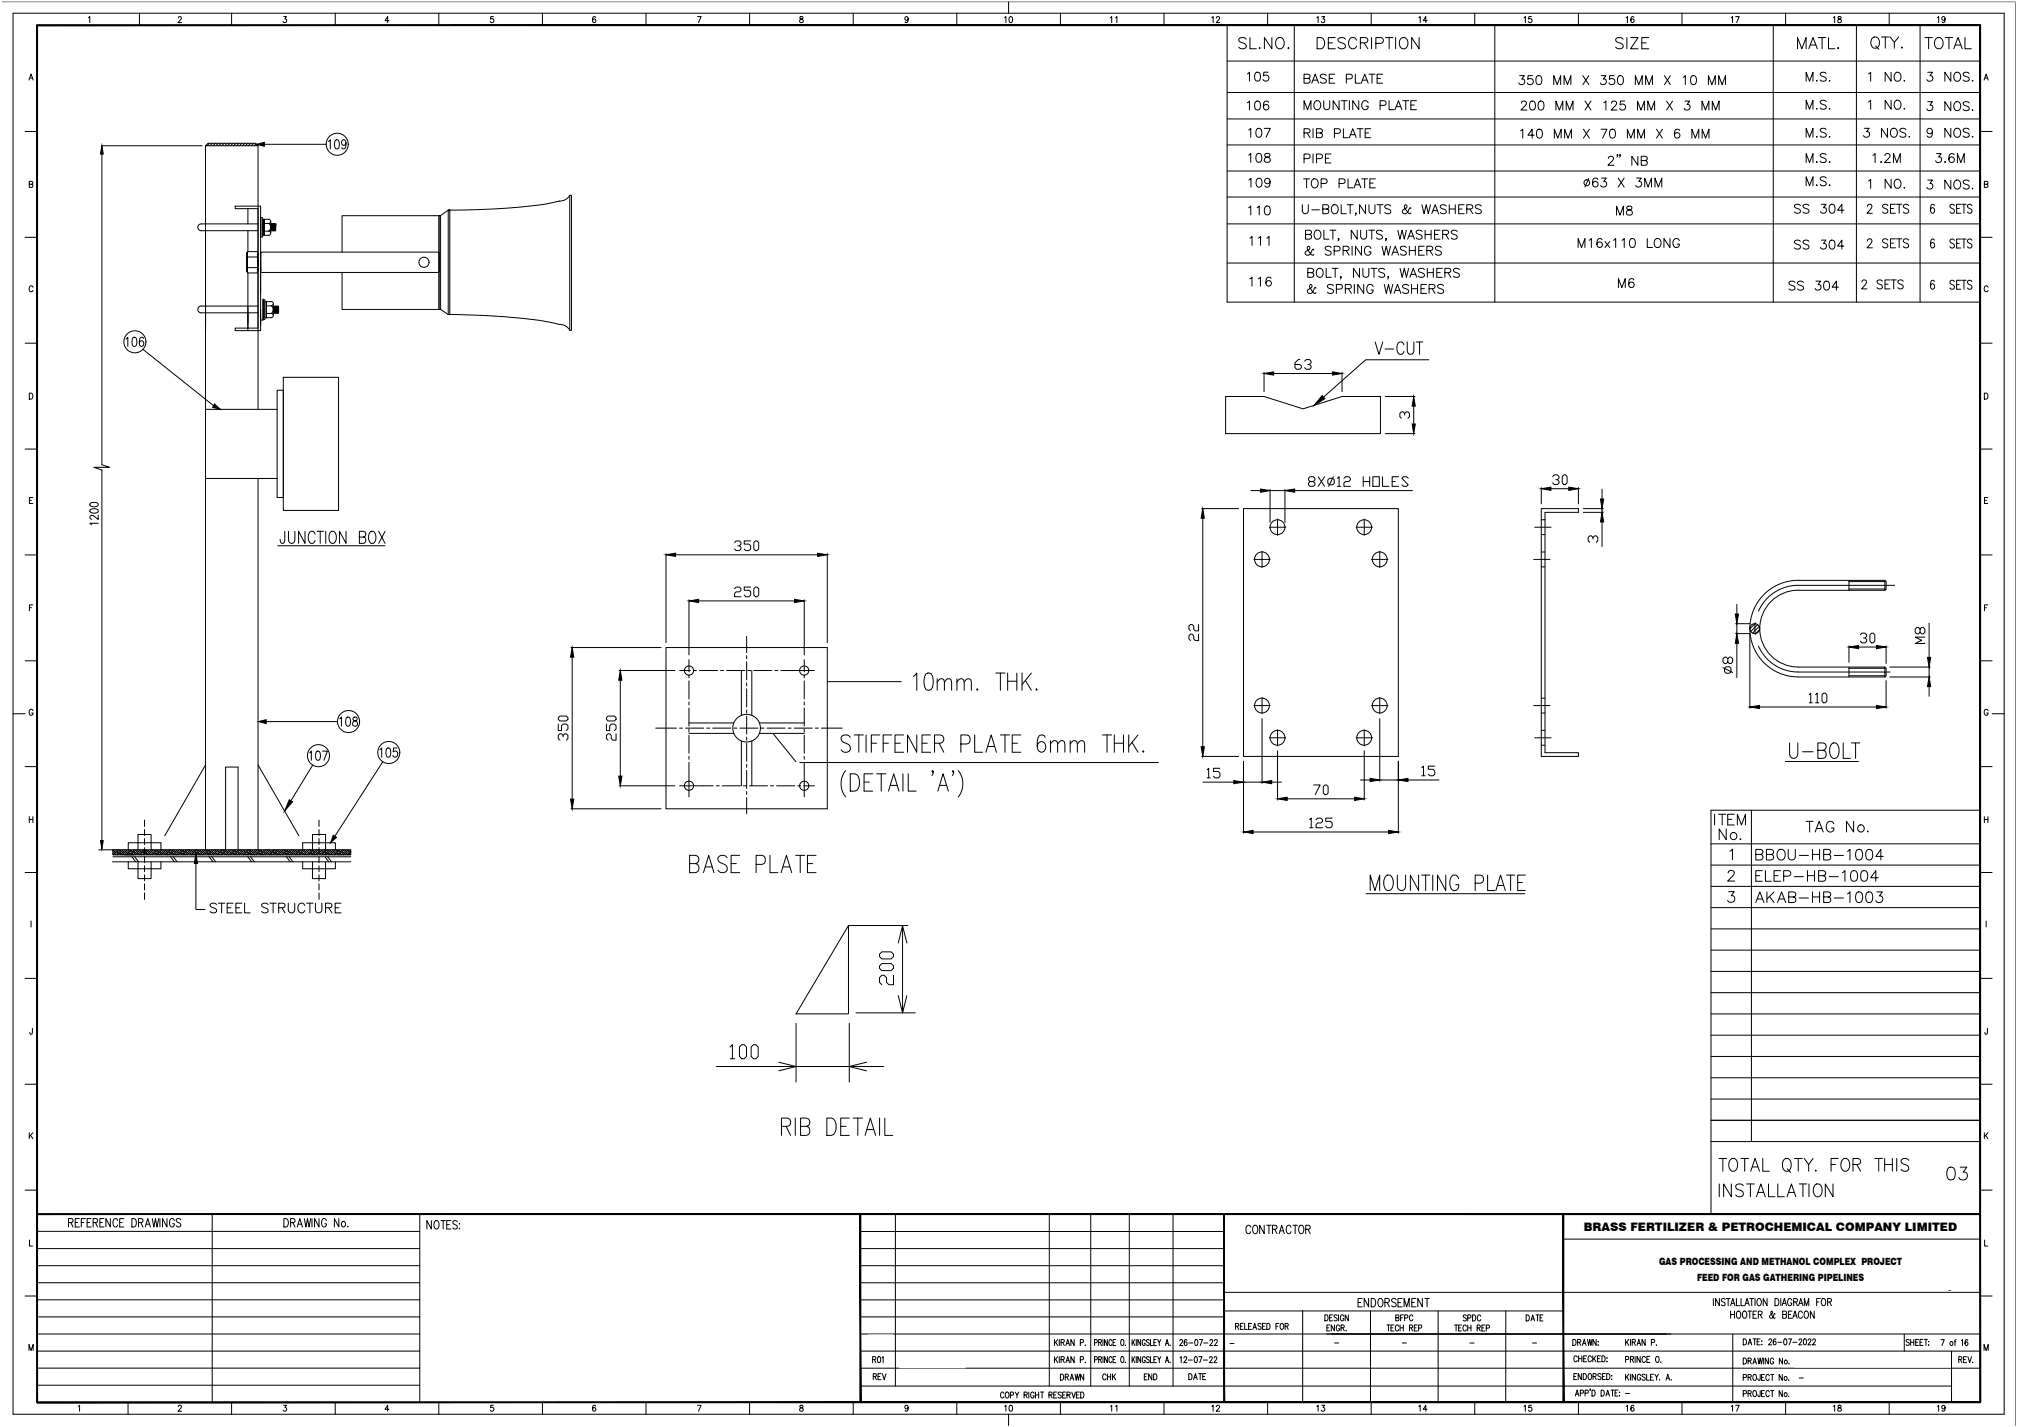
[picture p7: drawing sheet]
<svg xmlns="http://www.w3.org/2000/svg" width="1189mm" height="841mm" viewBox="0 0 1189 841" stroke-linecap="round" stroke-linejoin="round" font-family="sans-serif">
<defs><g id="words">
<text font-size="6.9" x="933" y="726">BRASS FERTILIZER &amp; PETROCHEMICAL COMPANY LIMITED</text>
<g font-size="5.9">
<text x="978" y="746">GAS PROCESSING AND METHANOL COMPLEX PROJECT</text>
<text x="1000" y="755">FEED FOR GAS GATHERING PIPELINES</text>
</g>
</g></defs>
<!-- layer: item -->
<g fill="none" stroke="#000" stroke-width=".59">
<path d="M124 84l-2 2M125 84l-1 2M127 84l-1 2M129 84l-2 2M130 84l-1 2M132 84l-1 2M134 84l-2 2M136 84l-2 2M137 84l-1 2M139 84l-1 2M141 84l-2 2M143 84l-2 2"/>
<path d="M144 84l-1 2M146 84l-1 2M148 84l-2 2M150 84l-2 2M151 85l-1 1M152 86h.1M156 85h36M194 83l1-1v6M198 83l1-1a4 4 0 0 1 0 6l-2-1v-2zM204 84l-1 1a1.4 1.4 0 0 1-2-1 1.6 1.6 0 0 1 3-1v1a2.6 2.6 0 0 1-2 4l-1-1M74 200l1-1v5M78 199h1l1 1v3l-1 1h-1v-1z"/>
<path d="M85 200l-2-1a3 3 0 0 0 1 5 1.6 1.6 0 0 0 1-2 1.6 1.6 0 0 0-2-1l-1 1M84 206l42 33M157 425h42M200 424l1-1v5M204 423h1a3 3 0 0 1 2 2 3 3 0 0 1-2 3 4 4 0 0 1-1-5zM208 423v1a2 2 0 0 1 2 2 2 2 0 0 1 0 2 1.7 1.7 0 0 1-2-2 1.7 1.7 0 0 1 2-1l1-1-1-1zM182 444l2-1v5M184 451l-13 21M187 443h1l1 2a2.3 2.3 0 0 1-2 3 4 4 0 0 1 0-5zM190 443h3l-2 5M224 442l1-1v5M226 449l-29 44"/>
<path d="M228 441h1l1 1v3l-1 1-1-1-1-2zM234 441h-2v2a1.6 1.6 0 0 1 2 0 1.6 1.6 0 0 1 0 3 1.6 1.6 0 0 1-2-1M115 509v27h6M128 533l-2-1-2 1v1l3 2 1 1a2.5 2.5 0 0 1-4 0M129 532h4M131 532v6M134 535h2M137 532h-3v6h3M139 535h2M143 532h-4v6h4M144 532v6h3M158 533l-1-1-3 1 1 1 3 2v1a2.5 2.5 0 0 1-4 0"/>
<path d="M159 532h4M161 532v6M164 535h3l1-2-4-1v6M166 535l2 3M170 532v4l2 2 1-1 1-5M180 534a2.1 2.1 0 0 0-3-2 2.1 2.1 0 0 0-1 2v2a2.1 2.1 0 0 0 1 2 2.1 2.1 0 0 0 3-1M181 532h4M183 532v6M186 532v4l2 2 1-1 1-5M192 535h3v-2l-3-1v6M194 535l2 3M198 535h2"/>
<path d="M201 532h-3v6h3"/>
<circle cx="199" cy="85" r="6"/>
<circle cx="80" cy="201" r="6"/>
<circle cx="205" cy="425" r="6"/>
<circle cx="188" cy="445" r="6"/>
<circle cx="229" cy="444" r="6"/>
</g>
<!-- layer: plan -->
<g fill="none" stroke="#000" stroke-width=".59">
<path d="M121 86v415l-3 3M121 86h31M121 86l2-2h28l1 2M152 86v155M811 202l2 7 2-7M816 206h5M828 203a2.1 2.1 0 0 0-3-1 2.1 2.1 0 0 0-2 2v2a2.1 2.1 0 0 0 2 3 2.1 2.1 0 0 0 3-2M829 202v5a2 2 0 0 0 2 2 2 2 0 0 0 2-2v-5M835 202h4M837 202v7M163 230h4v63h-4zM167 222h33v79h-33z"/>
<path d="M722 234h23l23 7 23-7h23v22h-92zM121 241h42M121 282h42M152 282v219l1 1M733 300h91v146h-91zM908 300h22v2h-19v142h19v2h-22zM748 311h10M753 306v10M799 311h10M804 306v10M905 311h9M908 306h3"/>
<path d="M908 315h3M739 330h10M744 325v10M808 330h10M813 325v10M904 330h10M908 334h3M908 325h3M1090 347h21M1090 343h21M1090 342v6M1111 348h-51a23 23 0 0 0-23 22 23 23 0 0 0 23 23h51"/>
<path d="M1111 342h-51a28 28 0 0 0-29 28 28 28 0 0 0 29 29h51M1111 342l1 1v4l-1 1M1111 342v6M1117 345h-57a25 25 0 0 0-23 15M1034 368l-3 3M1035 367v7M1036 368l-4 4M1037 369l-4 4M1037 371l-2 2M1037 381a26 26 0 0 0 23 15h54M1090 393v6M1090 394h21"/>
<path d="M1090 398h21M1111 393l1 1v4l-1 1M1111 393v6M739 416h10M744 411v10M808 416h10M813 411v10M904 416h10M908 411h3M748 435h10M753 430v10M799 435h10"/>
<path d="M804 430v10M905 435h9M908 420h3M908 439h3M908 430h3M121 451l-24 42M152 451l24 42M58 501h9M66 508h141M67 501h140v3h-140zM67 505h140M67 503v1"/>
<path d="M67 501l1 2M67 503l1 1M67 501v1M69 502l1 1M69 501l-2 2M69 501h.1M69 504h.1M70 501l-3 3M70 501l1 1M70 502l2 2M71 501l-3 3M72 501l1 2"/>
<path d="M72 503l1 1M73 501l-3 3M74 502l1 1M74 501l-3 3M74 501h1M74 504h1M75 501l-3 3M75 501l2 1M76 501l-3 3M77 501l1 2M77 503l1 1M78 501l-3 3"/>
<path d="M78 505l2 3M79 502l1 1M79 501l-3 3M79 501h1M79 505l3 3M79 504h1M80 501l-3 3-1-2M81 501l1 1M81 502l1 2M81 501l-2 3M82 501l2 2M83 501l-3 3"/>
<path d="M84 502l1 1M84 501l-3 3M84 501h1M85 504h.1M85 501l-3 3M86 501l1 1M87 501l-3 3-1-1M87 501l2 2M88 503l1 1M88 501l-3 3M89 502l2 1M89 501l-3 3"/>
<path d="M89 501h1M90 501l-3 3-1-2M91 501l1 1M91 502l1 2M92 501l-3 3M92 501l2 2M93 501l-3 3M94 502l2 1M94 501l-3 3M95 501h.1M95 504h.1M96 501l-3 3"/>
<path d="M96 501l1 1M97 501l-3 3-1-1M97 501l2 2M98 503l1 1M98 501l-3 3M99 502l2 1M99 501l-3 3M100 501h.1M101 505l2 3M101 501l-3 3-2-2M101 501l1 1M101 502l2 2"/>
<path d="M102 501l-3 3M102 505l2 3M102 501l2 2M103 501l-3 3M104 502l2 1M105 501l-3 3M105 501h.1M105 504h.1M106 501l-3 3M106 501l1 1M107 501l-3 3-1-1M108 501l1 2"/>
<path d="M108 503l1 1M108 501l-3 3M109 502l2 1M110 501l-3 3M110 501h.1M111 501l-3 3-2-2M111 501l1 1M111 502l2 2M112 501l-3 3M113 501l1 2M113 501l-3 3M115 502l1 1"/>
<path d="M115 501l-3 3M115 501h1M115 504h.1M116 501l-3 3M116 501l1 1M116 502l2 2M117 501l-3 3-1-1M118 501l1 2M118 503l1 1M119 501l-3 3M120 502l1 1M120 501l-3 3"/>
<path d="M120 501h1M121 501l2 1M122 502l1 2M122 501l-3 3M123 501l1 2M123 505l3 3M123 503l1 1M124 501l-3 3h-1M125 502l1 1M125 505l2 3M125 501l-3 3M125 501h1"/>
<path d="M125 504h1M126 501l-3 3M127 501l1 1M127 502l1 2M127 501l-2 3M128 501l2 2M129 503v1M129 501l-3 3M130 502l1 1M130 501l-3 3M130 501h1M130 504h1"/>
<path d="M131 501l-3 3M132 501l1 1M133 501l-3 3M133 501v-49h7v49M133 501l2 2M134 503l1 1M134 501l-3 3M135 502l2 1M135 501l-3 3M135 501h1M136 504h.1M136 501l-3 3-1-2"/>
<path d="M137 501l1 1M137 502l1 2M138 501l-3 3M138 501l2 2M139 501l-3 3M140 502l2 1M140 501l-3 3M141 501h.1M141 504h.1M142 501l-3 3M142 501l1 1M143 501l-3 3-1-1"/>
<path d="M143 501l2 2M144 503l1 1M144 501l-3 3M145 502l2 1M145 501l-3 3M146 501h.1M146 504h.1M146 505l2 3M147 501l-3 3-2-2M147 501l1 1M147 502l2 2M148 505l2 3"/>
<path d="M148 501l-3 3M148 501l2 2M149 501l-3 3M150 502l2 1M150 501l-2 3M151 501h.1M151 504h.1M152 501l-3 3M152 502l2 2M153 501l-3 3-1-1M154 501l1 2M154 503l1 1"/>
<path d="M154 501l-3 3M155 502l2 1M156 501l-3 3M156 501h.1M157 501l-3 3M157 501l1 1M157 502l2 2M158 501l-3 3M159 501l1 2M159 503l1 1M159 501l-3 3M161 502l1 1"/>
<path d="M161 501l-3 3M161 501h.1M161 504h.1M162 501l-3 3M162 501l1 1M162 502l2 2M163 501l-3 3M164 501l1 2M164 503l1 1M165 501l-3 3M166 502l1 1M166 501l-3 3"/>
<path d="M166 501h1M167 501l-3 3M167 501l2 1M168 501l-3 3M169 505l2 3M169 501l1 2M169 503l1 1M170 501l-3 3h-1M170 505l3 3M171 502l1 1M171 501l-3 3M171 501h1"/>
<path d="M171 504h1M172 501l-3 3-1-2M172 501l2 1M173 502l1 2M173 501l-2 3M174 501l2 2M175 503v1M175 501l-3 3M176 502l1 1M176 501l-3 3M176 501h1M177 501l-3 3"/>
<path d="M178 501l1 1M179 501l-3 3M179 501l2 2M180 503l1 1M180 501l-3 3M181 502l2 1M181 501l-3 3M181 501h1M182 504h.1M182 501l-3 3-1-2M183 501l1 1M183 502l1 2"/>
<path d="M184 501l-3 3M184 501l2 2M185 501l-3 3M186 502l2 1M186 501l-3 3M187 501h.1M188 501l-3 3M188 501l1 1M189 501l-3 3-1-1M189 501l2 2M190 503l1 1M190 501l-3 3"/>
<path d="M191 502l2 1M191 501l-3 3M192 505l2 3M192 501h.1M192 504h.1M193 501l-3 3-2-2M193 501l1 1M193 502l2 2M193 505l2 3M194 501l-3 3M194 501l2 2M195 501l-3 3"/>
<path d="M196 502l2 1M196 501l-3 3M197 501h.1M197 504h.1M198 501l-3 3M198 501l1 1M199 501l-3 3-1-1M200 501l1 2M200 503l1 1M200 501l-3 3M201 502l2 1M202 501l-3 3"/>
<path d="M202 501h.1M202 504h.1M203 501l-3 3-2-2M203 501l1 1M203 502l2 2M204 501l-3 3M205 501l1 2M205 503l1 1 1-1M205 501l-3 3M207 502h.1M207 501l-3 3M207 502l-2 2"/>
<circle cx="753" cy="311" r="4"/>
<circle cx="804" cy="311" r="4"/>
<circle cx="744" cy="330" r="4"/>
<circle cx="813" cy="330" r="4"/>
<circle cx="1034" cy="370" r="2.9"/>
<circle cx="744" cy="416" r="4"/>
<circle cx="813" cy="416" r="4"/>
<circle cx="753" cy="435" r="4"/>
<circle cx="804" cy="435" r="4"/>
</g>
<!-- layer: DIM -->
<g fill="none" stroke="#000" stroke-width=".59">
<path d="M60 91v183l5 1h-10l5 2v218M60 86h59M745 219v12M766 212h-1l-2 2v3l1 1h2l1-1v-1l-1-1h-3M769 213l1-1h2l1 1v1l-1 1h-1M772 215l1 1v1l-1 1h-2l-1-1M791 219v12M842 212h-37l-25 22M751 220h34M817 234h17M833 239v11M817 256h17"/>
<path d="M828 245v-1l-1-1h-1l-1 1v2l1 1M828 244l1-1h1l1 1v2l-1 1M53 297l3-1 2 1a2.7 2.7 0 0 1-3 2 2.7 2.7 0 0 1-2-2zM708 300h22M737 289h6M749 288v20M749 289h8M757 288v20M763 289h70M772 284l-1-1v-1l1-1h2l1 1v1l-1 1h-2l-1 1v1l1 1h2l1-1v-1l-1-1M777 281l4 6M781 281l-4 6"/>
<path d="M784 282h1l1 1v2l-1 1h-1l-1-1v-2zM786 281l-3 6M788 282l1-1v6M788 287h2M792 282l1-1h2l1 1v1l-1 1h-2l-1 1v2h4M804 281v6M804 284h3M807 281v6M809 281h4v6h-4zM815 281v6h4M821 284h1M824 281h-3v6h3"/>
<path d="M830 282l-1-1h-2l-1 1 4 4-1 1h-2l-1-1M908 287v10M914 288h11M915 281l1-1h2l1 1v1l-1 1h-1M918 283l1 1v1l-1 1h-2l-1-1M921 281l1-1h1l1 1v4l-1 1h-1l-1-1zM930 287v10M933 300h12M944 288v6M944 300v2M53 300h3h2v1a2.8 2.8 0 0 1-5 0zM58 308h-5l1 1"/>
<path d="M58 304v2l-4-2h-1v1l1 1M433 320l1-1h2l1 1v1l-1 1h-1M442 319h-3v2h2l1 1v2h-1h-1h-1M444 320l1-1h1l1 1v4h-1h-1h-1zM709 305v135M933 302h12M939 318v-1l-1-1h-1l-1 1v2l1 1M939 317l1-1h1l1 1v2l-1 1M944 308v14M393 326v53M398 327h84M436 322l1 1v1h-1h-2h-1"/>
<path d="M488 326v53M406 353v33M412 354h56M433 347l1-1h2l1 1v1l-1 1h-2l-1 1v2h4M442 346h-3v2h2l1 1v2l-1 1h-1l-1-1M445 346h1l1 1v4l-1 1h-1l-1-1v-4zM474 353v33M1024 356v6M706 374v4h-1l-1-1v-2l-1-1h-1l-1 1v2l1 1M706 368v4h-1l-1-1v-2l-1-1h-1l-1 1v2l1 1M1023 368h8M1023 373h8v44"/>
<path d="M1024 368v5M1024 379v20M1097 374v-1h2l1 1v1l-1 1h-1M1099 376l1 1v1l-1 1h-2v-1M1102 374l1-1h1l1 1v4l-1 1h-1l-1-1zM1132 371l1-1h1l1 1v2l-1 1h-1l-1-1v-2l-1-1h-1l-1 1v2l1 1h1l1-1M1135 375h-6l4 2-4 2h6M1137 367v20M337 382h53M337 387v84M365 395h33M1016 393l5 3"/>
<path d="M1016 394l1-1h2l1 1v2l-1 1h-2l-1-1zM1018 388l1-1h1l1 1v2l-1 1h-1l-1-1v-2l-1-1h-1v1v2v1h1l1-1M1090 381v9M1095 381h11M1112 381v10M1114 399h24M1114 393h24M1137 393v6M366 401v56M1037 417h69M1066 409h1v5M1066 414h2"/>
<path d="M1070 409h1v5M1070 414h2M1074 409h1h1h1v4l-1 1h-1l-1-1zM1112 401v16M1137 405v5M329 427v4h2v-3l1-1h2l1 1v2l-1 1M329 423l1-1h4l1 1v1l-1 1h-4l-1-1zM332 434v-1l-1-1h-1l-1 1v2l1 1M332 433l1-1h1l1 1v2l-1 1M357 427v4h2v-3l1-1h2l1 1v2l-1 1M358 422h4l1 1v1l-1 1h-4l-1-1v-1zM363 432v4h-2l-1-1v-2l-1-1h-1l-1 1v2l1 1"/>
<path d="M744 424v38M813 424v36M1055 438v6a2.4 2.4 0 0 0 2 3 2.4 2.4 0 0 0 3-3v-6M1080 438h1a4 4 0 0 1 3 5v2a2.4 2.4 0 0 1-3 2 2.4 2.4 0 0 1-2-2l-1-2a6 6 0 0 1 2-5zM1086 438v9h5M1091 438h5M1094 438v9M708 446h22M711 454l1-1v5M711 458h2M719 453h-4v2h3l1 1v2h-1h-2h-1M733 449v42"/>
<path d="M753 443v29M802 460h6M804 443v29M813 460h11M824 449v42M830 460h18M838 452h1v5M838 457h2M846 452h-4v1h3l1 1v2l-1 1h-2l-1-1M1052 449h43M1062 443h7M1071 442h4a2.2 2.2 0 0 0 1-2 2.2 2.2 0 0 0-1-2h-4v9h4a2.5 2.5 0 0 0 1-2 2.5 2.5 0 0 0-1-3"/>
<path d="M337 477h53M365 463h33M709 461h18M733 461h11M750 461h5M759 471h39M774 463h4l-3 5M780 464l1-1h1l1 1v3l-1 1h-1l-1-1zM739 490h80M772 483l1-1v6M772 488h2M776 483l1-1h2l1 1v1l-1 1h-2l-1 1v2h4"/>
<path d="M785 482h-4v2h3l1 1v2l-1 1h-2l-1-1M73 504h6"/>
</g>
<g fill="#000" stroke="#000" stroke-width=".59">
<path d="M60 86l1 5h-2zM745 220l6-1v2zM785 219l6 1-6 1zM779 233l2 2-6 4zM833 234l1 5h-2zM832 250h2l-1 6zM743 288l6 1-6 1zM757 289l6-1v2zM908 288l6-1v2zM925 287l5 1-5 1zM943 294h2l-1 6zM709 300l1 5h-2z"/>
<path d="M944 302l1 6h-2zM393 327l5-1v2zM482 326l6 1-6 1zM406 354l6-1v2zM468 353l6 1-6 1zM1023 362h2l-1 6zM1024 373l1 6h-2zM337 382l1 5h-2zM1090 381l5-1v2zM1106 380l6 1-6 1zM1136 387h2l-1 6zM366 395l1 6h-2z"/>
<path d="M1031 417l6-1v2zM1106 416l6 1-6 1zM1137 399l1 6h-2zM365 457h2l-1 6zM708 440h2l-1 6zM808 459l5 1-5 1zM824 460l6-1v2zM336 471h2l-1 6zM727 460l6 1-6 1zM744 461l6-1v2zM753 471l6-1v2zM798 470l6 1-6 1z"/>
<path d="M59 495h2l-1 5zM733 490l6-1v2zM819 489l5 1-5 1z"/>
</g>
<!-- layer: 0 -->
<g fill="none" stroke="#000" stroke-width=".59">
<path d="M336 115a7 7 0 0 1-6 3 302 302 0 0 1-66 6M121 136v58M139 121h15v74h-15v-2h13v-70h-13zM146 123v9M146 136v12M152 132h-33a2 2 0 0 0-2 2 2 2 0 0 0 2 2h33M154 128h1v12h-1M155 139h3M155 129h3M156 139v-10v10M156 136h2M158 129a1.2 1.2 0 0 1 2 1 1.4 1.4 0 0 1-2 2h-2"/>
<path d="M158 136a1.2 1.2 0 0 1 2 1 1.4 1.4 0 0 1-2 2M158 132l2 2-2 2M160 131v6M160 132h3M160 132v4h3M160 132v4M161 132l-1 4M161 132v4M162 132l-1 4M162 132v4M163 132l-1 4M146 149v11v-11"/>
<path d="M146 150v9M146 151v4v3h6v-3v-4M146 158v1v2h6v-2v-1M146 151v-1v-2h6v2v1M146 151h6M154 149h105v12h-105zM202 149v-22h57v55h-57v-21M146 161v33M155 176v13h-1M155 177h1v11h-1M156 178h4a1.2 1.2 0 0 1 1 1 1.2 1.2 0 0 1-1 1h-3M161 179v7"/>
<path d="M152 180h-33a2 2 0 0 0-2 2 2 2 0 0 0 2 2h33M156 187h4M157 185h3a1.2 1.2 0 0 1 1 1 1.2 1.2 0 0 1-1 1M157 187v-9v9M160 180l1 2-1 3M161 181h3v3h-3v-3M162 181l-1 3M162 181v3M163 181l-1 3M163 181v3M164 181l-1 3M164 181v3"/>
<path d="M264 185l38 2 16 2 11 2a8 8 0 0 1 7 4M456 432l13 17M471 449h212M1019 514l1-1h1l1 1-1 2-3 3h5M1020 502l1-2v7M1035 504l3-1 1-1v-1h-1h-3v6h3a1.7 1.7 0 0 0 1-2 1.7 1.7 0 0 0-1-1M1035 516h2M1039 513h-4v6h4M1041 513v6h3M1041 504l4-1v-1v-1h-1h-3v6h3l1-1v-1l-1-1M1046 516h2M1048 501a2.3 2.3 0 0 1 3 0 2.3 2.3 0 0 1 1 2v1a2.4 2.4 0 0 1-2 3 2.4 2.4 0 0 1-3-3z"/>
<path d="M1050 513h-4v6h4M1051 516h3a1.6 1.6 0 0 0 2-1 1.6 1.6 0 0 0-2-2h-3v6M1054 501v4a2.1 2.1 0 0 0 2 2 2.1 2.1 0 0 0 2-2v-4M1058 517h5M1061 504h5M1065 516h5M1065 513v6M1068 501v6M1068 504h5M1070 513v6M1072 516h4v-1v-1l-1-1h-3v6h3a1.7 1.7 0 0 0 1-1 1.7 1.7 0 0 0-1-2M1073 501v6"/>
<path d="M1075 504l3-1 1-1v-1h-1h-3v6h3a1.7 1.7 0 0 0 1-2 1.7 1.7 0 0 0-1-1M1078 517h6M1081 504h6M1086 514l1-1v6M1089 502l1-1v6M1092 513a2.1 2.1 0 0 1 3 1v2a2.9 2.9 0 0 1-2 3 4 4 0 0 1-1-6zM1095 501a2 2 0 0 1 3 1v1a2.9 2.9 0 0 1-2 4h-1a4 4 0 0 1 0-6zM1098 513a2.1 2.1 0 0 1 3 1v2a2.9 2.9 0 0 1-2 3h-1a4 4 0 0 1 0-6zM1101 501a2 2 0 0 1 3 1v1a2.9 2.9 0 0 1-2 4h-1a4 4 0 0 1 0-6zM1107 517h-4l3-4v6M1110 505h-4l3-4v6M1019 526h3l-2 2a2.1 2.1 0 0 1 2 3 2.1 2.1 0 0 1-4 0"/>
<path d="M1035 532l2-6 3 6M1036 530h3M1041 526v6M1043 528l3 4M1046 526l-5 4M1048 532l2-6 3 6M1049 530h3M1054 529l4-1v-1v-1h-1h-3v6h3a1.7 1.7 0 0 0 2-2 1.7 1.7 0 0 0-2-1M1061 529h5M1068 526v6M1068 529h5M1073 526v6"/>
<path d="M1075 529l3-1 1-1v-1h-1h-3v6h3a1.7 1.7 0 0 0 1-2 1.7 1.7 0 0 0-1-1M1081 529h6M1089 527l1-1v6M1095 526a2 2 0 0 1 3 1v1a2.7 2.7 0 0 1-3 4 4 4 0 0 1 0-6zM1101 526a2 2 0 0 1 3 1v1a2.7 2.7 0 0 1-3 4 4 4 0 0 1 0-6zM1106 526h4l-2 2a2.1 2.1 0 0 1 1 3 2.1 2.1 0 0 1-3 0M1149 688a2.4 2.4 0 0 1 3 1 6 6 0 0 1-1 6 2.5 2.5 0 0 1-3-1 6 6 0 0 1 1-6zM1155 688h4l-2 3a2.5 2.5 0 0 1 2 4 2.5 2.5 0 0 1-4-1"/>
<circle cx="250" cy="155" r="3"/>
</g>
<!-- layer: LAYER_1 -->
<path d="M336 115h1v80h-1zM259 127h1v55h-1zM264 124h1v61h-1zM264 124l-4 3M260 182l4 3" fill="none" stroke="#000" stroke-width=".59"/>
<!-- layer: TEXT -->
<g fill="none" stroke="#000" stroke-width=".59">
<path d="M763 15v163M881 15v163M1045 15v163M1094 15v163M1131 15h-408v163h444M1132 15v163M723 36h444M735 23a2.5 2.5 0 0 0-3-1 2.5 2.5 0 0 0-2 2l1 1 3 1 1 2a2.8 2.8 0 0 1-5 0M737 22v7h4M742 28v1zM750 22v7l-5-7v7M753 23a2.4 2.4 0 0 1 2-1 2.4 2.4 0 0 1 2 3v1a2.5 2.5 0 0 1-3 3 2.5 2.5 0 0 1-2-3z"/>
<path d="M759 28v1zM776 22h3a4 4 0 0 1 2 3 4 4 0 0 1-2 4h-3zM783 25h2M787 22h-4v7h4M793 23a2.5 2.5 0 0 0-2-1 2.5 2.5 0 0 0-2 2v1l3 1 1 2a2.8 2.8 0 0 1-4 0M800 24a2.4 2.4 0 0 0-3-2 2.4 2.4 0 0 0-2 3v1a2.4 2.4 0 0 0 2 3 2.4 2.4 0 0 0 3-2M802 25h4v-1v-1l-1-1h-3v7M804 25l2 4M808 22v7M811 26h3a1.7 1.7 0 0 0 1-2 1.7 1.7 0 0 0-1-2h-3v7M817 22h4M819 22v7"/>
<path d="M823 22v7M826 22a3 3 0 0 1 4 3 3 3 0 0 1-2 4 3 3 0 0 1-3-3 3 3 0 0 1 1-4zM836 22v7l-4-7v7M957 23a2.5 2.5 0 0 0-3-1 2.5 2.5 0 0 0-2 2l1 1 3 1 1 2a2.8 2.8 0 0 1-5 0M959 22v7M961 22h5l-5 7h5M968 25h2M972 22h-4v7h4M1060 29v-7l2 7 3-7v7M1066 29l3-7 2 7M1067 27h3M1072 22h4"/>
<path d="M1074 22v7M1078 22v7h4M1083 28h1zM1103 23a2.4 2.4 0 0 1 3-1 2.4 2.4 0 0 1 2 2v2a2.5 2.5 0 0 1-3 2 2.5 2.5 0 0 1-2-2zM1106 27l1 2M1109 22h4M1111 22v6M1114 22l3 3v3M1119 22l-2 3M1121 28h.1M1135 22h4M1137 22v7"/>
<path d="M1141 23a2.4 2.4 0 0 1 3-1 2.4 2.4 0 0 1 1 3v1a2.5 2.5 0 0 1-2 3 2.5 2.5 0 0 1-3-3zM1147 22h4M1149 22v7M1152 29l2-7 3 7M1153 27h3M1158 22v7h4M723 55h444M735 44l1-1v5M740 43a1.7 1.7 0 0 1 3 1v1a2.2 2.2 0 0 1-2 3 3 3 0 0 1-1-5zM740 60h1a2.7 2.7 0 0 1 2 2 2.7 2.7 0 0 1-2 3 3 3 0 0 1-1-5zM747 43h-2v2a1.8 1.8 0 0 1 2 0 1.8 1.8 0 0 1 0 3 1.8 1.8 0 0 1-3-1M769 46h3v-1l-1-1h-2v5h3v-2l-1-1"/>
<path d="M773 49l2-5 2 5M774 47h2M780 59v4l2 2 1-1 1-5M782 44h-2h-2l1 2 2 1h1v1l-2 1-2-1M783 46h3M787 44h-4v5h4M789 59v6l-3-6v6M791 59h3M792 59v6M794 46h3v-2h-3v5M795 59v6M799 44v5h3"/>
<path d="M801 59v6l-4-6v6M802 49l2-5 2 5M803 47h3M807 44h3M809 44v5M812 46h2M815 44h-3v5h3M819 59v6h3M827 59h3M829 59v6M835 59h-3v6h3M896 45h2l-1 2a1.8 1.8 0 0 1 1 2 1.8 1.8 0 0 1-3 0"/>
<path d="M902 60a1.7 1.7 0 0 1 3 1v1a2.3 2.3 0 0 1-2 3 3 3 0 0 1-1-5zM903 45h-2v2a1.9 1.9 0 0 1 2 0 1.9 1.9 0 0 1 0 3 1.9 1.9 0 0 1-3-1M906 45a1.7 1.7 0 0 1 3 1v1a2.3 2.3 0 0 1-2 3 3 3 0 0 1-1-5zM907 60a1.7 1.7 0 0 1 3 1v1a2.3 2.3 0 0 1-2 3 3 3 0 0 1-1-5zM916 50v-5l2 5 2-5v5M922 50v-5l2 5 2-5v5M933 45l3 5M934 60l4 5M936 45l-3 5M938 60l-4 5M944 45h3l-2 2a1.8 1.8 0 0 1 1 2 1.8 1.8 0 0 1-3 0M951 45h-2v2a1.9 1.9 0 0 1 2 0 1.9 1.9 0 0 1 0 3 1.9 1.9 0 0 1-3-1"/>
<path d="M954 45a1.7 1.7 0 0 1 3 1v1a2.3 2.3 0 0 1-2 3 3 3 0 0 1-1-5zM958 60h-3v2a1.9 1.9 0 0 1 3 0 1.9 1.9 0 0 1-1 3 1.9 1.9 0 0 1-2-1M964 50v-5l2 5 2-5v5M970 50v-5l2 5 2-5v5M981 45l4 5M982 60l4 5M985 45l-4 5M986 60l-4 5M992 46l1-1v5M993 60h3l-2 2a1.7 1.7 0 0 1 2 2 1.7 1.7 0 0 1-3 0M997 45a1.7 1.7 0 0 1 3 1v1a2.3 2.3 0 0 1-2 3 3 3 0 0 1-1-5zM1007 50v-5l2 5 2-5v5"/>
<path d="M1013 50v-5l2 5 2-5v5M1065 48v-5l2 5 2-5v5M1071 47h.1M1076 43h-1h-2v2l3 1v1l-1 1-2-1M1076 60l-1-1-2 1v1l3 2v1h-1h-2M1078 48h1zM1101 44l2-1v5M1115 43v5l-4-5v5M1115 59v5l-4-5v5M1117 43a2.5 2.5 0 0 1 4 2 2.5 2.5 0 0 1-4 3l-1-2zM1117 59a2.5 2.5 0 0 1 4 3 2.5 2.5 0 0 1-4 2l-1-2zM1122 48h1z"/>
<path d="M1136 43h3l-1 2a1.8 1.8 0 0 1 1 2 1.8 1.8 0 0 1-3 0M1136 60h3l-1 2a1.8 1.8 0 0 1 1 3 1.8 1.8 0 0 1-3-1M1150 43v5l-4-5v5M1150 60v5l-4-5v5M1153 43a2.5 2.5 0 0 1 3 2 2.5 2.5 0 0 1-3 3l-1-2zM1161 43h-2h-2l1 2 2 1h1v1l-2 1-2-1M1162 48h1zM723 70h444M735 61l1-1v5M736 77l1-1v5M741 76a1.7 1.7 0 0 1 2 1l1 1a2.3 2.3 0 0 1-2 3 3 3 0 0 1-1-5zM745 76h4l-3 5"/>
<path d="M748 60h-1a1.7 1.7 0 0 0-2 1v3a1.6 1.6 0 0 0 3 0 1.6 1.6 0 0 0-1-2 1.6 1.6 0 0 0-2 1M769 65v-6l2 6 2-6v6M769 78h3v-2h-3v5M770 78l2 3M774 76v5M775 60a2.4 2.4 0 0 1 3 0 2.4 2.4 0 0 1 0 4 2.4 2.4 0 0 1-3 0 2.4 2.4 0 0 1 0-4zM776 78h3v-2h-3v5h3v-2l-1-1M787 79l3-1v-2h-3v5M792 76v5h3M796 79h3M800 76h3M802 76v5"/>
<path d="M805 78h2M806 61a2 2 0 0 0-2-2 2 2 0 0 0-1 2 2.2 2.2 0 0 0 0 3 2.2 2.2 0 0 0 3 0v-1h-1M808 76h-3v5h3M813 62h3l1-1v-1l-4-1v6M822 65l2-6 2 6M823 63h3M832 62h2M896 77l2-1v5M897 61l1-1h1l1 1-1 1-3 3h4M904 80h-3l2-4v5M906 76h1a2.7 2.7 0 0 1 2 3 2.7 2.7 0 0 1-2 2 3 3 0 0 1-1-5zM917 65v-5l2 5 2-5v5"/>
<path d="M923 65v-5l2 5 2-5v5M933 76l4 5M937 76l-4 5M944 76h3l-2 5M945 61l2-1v5M949 76h1a2.7 2.7 0 0 1 2 3 2.7 2.7 0 0 1-2 2 3 3 0 0 1-1-5zM950 61l1-1h1l1 1-1 1-2 3h3M965 65v-5l2 5 2-5v5M971 65v-5l2 5 2-5v5M976 76l4 5M980 76l-4 5M990 77l-2-1a2.8 2.8 0 0 0-1 3 2.8 2.8 0 0 0 2 2 1.6 1.6 0 0 0 1-1 1.6 1.6 0 0 0-1-2 1.6 1.6 0 0 0-2 2"/>
<path d="M1003 65v-5l2 5 2-5v5M1009 65v-5l2 5 2-5v5M1065 64v-5l2 5 2-5v5M1071 64h.1M1076 76h-1h-2v2l3 1v1l-1 1-2-1M1078 64h1zM1099 76h3l-2 2a1.8 1.8 0 0 1 2 2 2 2 0 0 1-4 0M1101 60l2-1v5M1113 76v5l-4-5v5M1115 76a2.5 2.5 0 0 1 3 2 2.5 2.5 0 0 1-3 3l-1-2zM1122 64h1zM1123 76h-1h-2v2l3 1v1l-1 1-2-1"/>
<path d="M1139 77a1.6 1.6 0 0 1-2 2 1.6 1.6 0 0 1-1-3 1.6 1.6 0 0 1 3 0v1a2.5 2.5 0 0 1-2 4l-1-1M1150 76v5l-4-5v5M1152 76h1a2.5 2.5 0 0 1 3 2 2.5 2.5 0 0 1-3 3l-1-2zM1153 60a2.5 2.5 0 0 1 3 3 2.5 2.5 0 0 1-3 2l-1-2zM1161 76h-2h-2l1 2 2 1h1v1l-2 1-2-1M1161 61l-2-1-2 1 1 1 2 1 1 1-2 1-2-1M1162 65h1zM723 85h444M736 91l1-1v6M741 91a1.7 1.7 0 0 1 2 0l1 2a2.4 2.4 0 0 1-2 3 3 3 0 0 1-1-5zM746 91v1l2 1 1 1a1.8 1.8 0 0 1-2 2 1.8 1.8 0 0 1-2-2l1-1 2-1v-1zM769 94l3-1v-2h-3v5"/>
<path d="M774 91v5M776 94l3-1v-2h-3v5M781 93h2M785 91h-4v5h4M795 81l2-5 2 5M916 81v-5l2 5 2-5v5M922 81v-5l2 5 2-5v5M948 93l1-1h2v1l-1 2-2 2h3M954 91h-1h1l-1 2M955 91v2M959 81v-5l2 5 2-5v5M965 81v-5l2 5 2-5v5"/>
<path d="M965 92v5l-3-5v5M967 95l3-1 1-1-4-1v5h4v-1l-1-1M997 81v-5l2 5 2-5v5M1003 81v-5l2 5 2-5v5M1065 81v-5l2 5 2-5v5M1065 96v-5l2 5 2-5v5M1071 80h.1M1071 95h.1M1076 91h-1h-2v1l3 2v1l-1 1-2-1M1078 81h1zM1078 96h1zM1104 92l1-1v5"/>
<path d="M1108 96h1zM1111 92l1-1h2v1l-1 1-2 3h3M1116 96v-5l2 5 2-5v5M1125 81h1zM1141 91h3l-1 1a1.8 1.8 0 0 1 1 3 1.8 1.8 0 0 1-3 0M1146 96h1zM1152 91h-1a1.7 1.7 0 0 0-2 1v3a1.7 1.7 0 0 0 3 0 1.7 1.7 0 0 0-1-2 1.7 1.7 0 0 0-2 1M1154 96v-5l2 5 2-5v5M1162 81h1zM723 101h444M723 116h444M736 106l1-1v5"/>
<path d="M741 105h1a2.7 2.7 0 0 1 2 3 2.7 2.7 0 0 1-2 2 3 3 0 0 1-1-5zM749 107a1.6 1.6 0 0 1-3 1 1.6 1.6 0 0 1 0-2 1.6 1.6 0 0 1 2 0l1 1a2.5 2.5 0 0 1-2 3h-1M768 105h4M770 105v6M773 106h1a2.5 2.5 0 0 1 3 2 2.5 2.5 0 0 1-3 2l-1-1zM779 108h3v-1v-1l-3-1v6M789 108h3l1-1v-1l-4-1v6M795 105v6h3M798 111l2-6 2 6M799 109h2M803 105h3M804 105v6"/>
<path d="M807 108h2M811 105h-4v6h4M936 105l-2 5M942 106l-1-1a1.7 1.7 0 0 0-2 1v3a1.7 1.7 0 0 0 3 1 1.7 1.7 0 0 0-1-3 1.7 1.7 0 0 0-2 1M944 105h3l-2 2a1.8 1.8 0 0 1 2 3 2.1 2.1 0 0 1-4-1M954 105l3 5M957 105l-3 5M965 105h2l-1 2a1.8 1.8 0 0 1 1 3 1.8 1.8 0 0 1-3-1M969 110v-5l2 5 2-5v5M975 110v-5l2 5 2-5v5M1065 109v-5l2 5 2-5v5M1071 109h.1"/>
<path d="M1076 105l-1-1-2 1v1l3 2v1h-1h-2M1078 109h1zM1101 107l2-1v5M1115 106v5l-4-5v5M1117 106a2.5 2.5 0 0 1 4 2 2.5 2.5 0 0 1-4 3l-1-2zM1122 111h1zM1136 106h3l-1 2a1.8 1.8 0 0 1 1 3 1.8 1.8 0 0 1-3-1M1150 106v5l-4-5v5M1153 106a2.5 2.5 0 0 1 3 3 2.5 2.5 0 0 1-3 2l-1-2zM1161 107l-2-1-2 1 1 1 2 1 1 1v1h-2h-2M1162 111h1zM723 132h444"/>
<path d="M736 122l1-1v6M741 122l1-1v6M746 122a1.7 1.7 0 0 1 2 0l1 2a2.3 2.3 0 0 1-2 3 3 3 0 0 1-1-5zM768 121v3l1 2 2-1v-4M770 138h3v-2h-3v5l3-1v-1l-1-1M773 124h5M775 136h1a2.5 2.5 0 0 1 3 2 2.5 2.5 0 0 1-3 3l-1-2zM780 123h3v-2h-3v5l3-1v-1l-1-1M780 136v5h3M784 136h3M786 136v5M786 121a2.5 2.5 0 0 1 3 2 2.5 2.5 0 0 1-3 3l-1-2z"/>
<path d="M791 121v5h3M794 121h4M796 121v5M799 126v1M800 136v5l-4-5v5M802 136v3l2 2 1-1 1-4M805 121v5l-4-5v5M807 136h3M807 121v3l1 2 2-1v-4M809 136v5M812 121h3M813 121v5"/>
<path d="M815 136h-1h-3l1 2 3 1v1l-1 1-3-1M820 121h-2h-2l1 2 2 1h1v1l-2 1-2-1M824 136l1 5 1-5 2 5 1-5M830 139h3M832 123l-1-1a6 6 0 0 1-3 4l-1-2 2-2v-1h-1v2l2 3h1l1-1M838 121l1 5 2-5 1 5 1-5M838 136h-1h-2v2l3 1v1l-1 1-2-1M840 136v5M840 138h4M844 136v5M844 126l2-5 2 5M845 124h2"/>
<path d="M846 138h2M849 136h-3v5h3M850 138h3l1-2h-4v5M852 138l2 3M852 121h-1h-2v2l3 1v1l-1 1-2-1M854 121v5M854 123h4M858 121v5M859 136h-1h-3l1 2 3 1v1l-1 1-3-1M860 123h2M863 121h-3v5h3M865 123h3v-2h-3v5"/>
<path d="M866 123l2 3M873 121h-1h-2v2l3 1v1l-1 1-2-1M953 127v-6l2 6 2-6v6M959 122v1l2 1 1 1a1.8 1.8 0 0 1-2 2 1.8 1.8 0 0 1-1-2l3-2v-1zM1061 121l-1-1-2 1v1l3 2v1l-1 1-2-1M1066 121l-1-1-2 1v1l3 2v1l-1 1-2-1M1074 120h2l-1 2a1.8 1.8 0 0 1 1 3 1.8 1.8 0 0 1-3 0M1079 121a1.7 1.7 0 0 1 2 0l1 2a2.3 2.3 0 0 1-2 3 3 3 0 0 1-1-5zM1087 124h-4l3-4v6M1101 122l1-2 1 1v2l-3 3h4M1113 121l-1-1-2 1v1l3 2v1l-1 1-2-1M1114 123h2"/>
<path d="M1117 120h-3v6h3M1118 120h3M1119 120v6M1125 121l-1-1-2 1v1l3 2v1l-1 1-2-1M1140 121l-1-1a3 3 0 0 0 0 6 1.6 1.6 0 0 0 1-2 1.6 1.6 0 0 0-2-1v1M1152 121l-1-1-2 1 1 1 1 1a1.4 1.4 0 0 1 1 2 1.5 1.5 0 0 1-3 0M1153 123h2M1156 120h-3v6h3M1156 120h3M1158 120v6M1162 121l-1-1-1 1v1l2 1a1.4 1.4 0 0 1 0 2 1.4 1.4 0 0 1-2 0M723 155h444"/>
<path d="M737 140l1-1v6M742 140l1-1v6M747 140l1-1v6M774 147a6 6 0 0 1-4 3l-1-1 3-2v-1l-1-1-1 1 1 1 2 3h1M776 159l1-1a2.5 2.5 0 0 1 3 3 2.5 2.5 0 0 1-3 2l-1-2zM782 158v5h3M785 146l-2-1-2 1 1 1 2 1v2h-2h-1M785 158h4M786 148h3l1-1v-1l-4-1v5M787 158v5M789 141v1M792 148l3-1v-1l-3-1v5"/>
<path d="M793 148l2 2M797 145v5M801 158v5l-3-5v5M802 145v5l-3-5v5M803 158v4l2 1h2v-5M808 146a2 2 0 0 0-2-1 2 2 0 0 0-2 2v1a1.9 1.9 0 0 0 2 2 1.9 1.9 0 0 0 2-2h-1M808 158h4M810 158v5M815 145l1 5 1-5 1 5 2-5M816 159l-1-1-2 1v1l3 1v1v1h-1h-2M817 141v1M820 150l2-5 2 5"/>
<path d="M821 149h3M825 158l1 5 2-5 1 5 1-5M829 146l-1-1-3 1 1 1 3 2v1h-1h-3M830 141l2-5 2 5M831 145v5M831 148h3M834 145v5M836 148h2M839 145h-3v5h3M840 159l-2-1-2 1 1 1 2 1 1 1v1h-2h-2M841 148l3-1v-1l-3-1v5M841 158v5"/>
<path d="M843 148l2 2M845 158v5M850 146l-2-1-2 1 1 1 3 2v1h-2h-2M850 158h-3v5h3M860 159l-1-1-2 1v1l3 2v1h-1h-2M930 146v-5l2 5 2-5v5M937 142l1-1v5M944 141a1.7 1.7 0 0 0-2 1v3a1.6 1.6 0 0 0 2 0 1.6 1.6 0 0 0 0-2 1.6 1.6 0 0 0-3 1M946 142l3 4M949 142l-3 4M951 142l1-1v5M956 142l1-1v5"/>
<path d="M961 141a1.7 1.7 0 0 1 3 1v1a2.3 2.3 0 0 1-2 3 3 3 0 0 1-1-5zM971 141v5h3M975 141h1a2.5 2.5 0 0 1 3 2 2.5 2.5 0 0 1-3 3l-1-2zM984 141v5l-3-5v5M990 142a1.9 1.9 0 0 0-2-1 1.9 1.9 0 0 0-2 2v1a1.9 1.9 0 0 0 2 2 1.9 1.9 0 0 0 2-2h-1M1061 142h-1h-2v2l3 1v1l-1 1-2-1M1066 142h-1h-2v2l3 1v1l-1 1-2-1M1074 142h2l-1 2a1.8 1.8 0 0 1 1 2 1.8 1.8 0 0 1-3 0M1079 142h1a2.7 2.7 0 0 1 2 2 2.7 2.7 0 0 1-2 3 3 3 0 0 1-1-5zM1087 145h-4l3-3v5M1101 142l1-1h1v1v2l-3 2h4M1113 142l-1-1-2 1v1l3 2-1 1-2-1"/>
<path d="M1114 143h2M1117 141h-3v5h3M1118 141h3M1119 141v5M1125 142l-1-1-2 1v1l3 2-1 1-2-1M1140 142l-1-1a3 3 0 0 0 0 5 1.5 1.5 0 0 0 1-2 1.5 1.5 0 0 0-2-1v1M1152 142l-1-1-2 1 1 1 1 1a1.4 1.4 0 0 1 1 2 1.4 1.4 0 0 1-2 0l-1-1M1153 143h2M1156 141h-3v5h3M1156 141h3M1158 141v5M1162 142l-1-1-1 1v1l2 1a1.4 1.4 0 0 1 0 2 1.4 1.4 0 0 1-2-1"/>
<path d="M737 164l1-1v6M742 164l1-1v6M749 164l-1-1a2.8 2.8 0 0 0-2 3 2.8 2.8 0 0 0 2 3 1.6 1.6 0 0 0 1-2 1.6 1.6 0 0 0-1-2 1.6 1.6 0 0 0-2 2M771 161l3-1v-1l-3-1v5h3v-1l-1-1M776 170l-1-1a3 3 0 0 1-4 4v-2l2-2v-1h-1v2l2 3h1l1-1M786 168h-1h-3l1 2 2 1h1v1l-1 1-3-1M788 170h3v-1v-1h-3v5M790 163v1M793 170h3v-2h-3v5M795 170l2 3M798 168v5M804 168v5l-4-5v5"/>
<path d="M809 169a1.9 1.9 0 0 0-2-1 1.9 1.9 0 0 0-1 2 2.2 2.2 0 0 0 0 2 2.2 2.2 0 0 0 3 0v-1h-1M816 168l1 5 1-5 2 5 1-5M818 163v1M822 173l2-5 2 5M822 171h3M830 168h-1h-2v2l3 1v1l-1 1-2-1M831 163l2-5 2 5M832 162h2M832 170h4M832 168v5M836 168v5M838 170h2"/>
<path d="M841 168h-3v5h3M841 161h4M842 170h3l1-2h-4v5M844 170l2 3M847 161h2M851 168h-1h-3l1 2 2 1h1v1l-1 1-3-1M852 161l3-1v-1l-3-1v5M853 161l2 2M954 170v-6l2 6 2-6v6M963 165v-1a1.7 1.7 0 0 0-3 1v4a1.6 1.6 0 0 0 3 0 1.6 1.6 0 0 0-1-3 1.6 1.6 0 0 0-2 2M1058 166h-1h-3l1 2 3 2-1 1-3-1M1063 166h-1h-2v2l3 2-1 1-2-1"/>
<path d="M1070 166h3l-1 2a1.8 1.8 0 0 1 1 3 1.8 1.8 0 0 1-3-1M1076 166a1.7 1.7 0 0 1 2 1v1a2.4 2.4 0 0 1-1 3h-1a3 3 0 0 1 0-5zM1084 169h-4l2-3v5M1097 166l1-1h2v1v2l-3 2h3M1110 166l-2-1-2 1 1 1 3 2v1h-2h-2M1111 168h2M1114 165h-3v5h3M1115 165h3M1116 165v5M1122 166l-1-1-2 1v1l3 2v1h-1h-2M1140 166l-1-1a3 3 0 0 0 0 5 1.5 1.5 0 0 0 1-1 1.5 1.5 0 0 0-2-2v2M1152 166l-1-1-2 1 1 1 1 1a1.4 1.4 0 0 1 1 2 1.4 1.4 0 0 1-2 0h-1"/>
<path d="M1153 168h2M1156 165h-3v5h3M1156 165h3M1158 165v5M1162 166l-1-1-1 1v1l2 1a1.4 1.4 0 0 1 0 2 1.4 1.4 0 0 1-2 0M168 313v6l-1 1h-1l-1-2M170 313v5a1.9 1.9 0 0 0 2 2 1.9 1.9 0 0 0 2-2v-5M180 313v7l-4-7v7M186 315a2.1 2.1 0 0 0-3-2 2.1 2.1 0 0 0-1 3v2a2.1 2.1 0 0 0 1 2 2.1 2.1 0 0 0 3-1M187 313h4M189 313v7M192 313v7"/>
<path d="M195 313h1a4 4 0 0 1 2 3 4 4 0 0 1-1 4 4 4 0 0 1-3-3 4 4 0 0 1 1-4zM204 313v7l-4-7v7M212 317l3-1 1-1-1-1-1-1h-2v7h2a1.9 1.9 0 0 0 2-2 1.9 1.9 0 0 0-2-1M218 313h1a4 4 0 0 1 3 3 4 4 0 0 1-1 4h-1a4 4 0 0 1-3-3 4 4 0 0 1 1-4zM223 313l4 7M227 313l-4 7M164 322h63M538 399l2-2v10M546 397h2a5 5 0 0 1 2 5l-1 4-2 1a5 5 0 0 1-2-6zM587 397h5M590 397v10M594 397v10"/>
<path d="M599 397v10M602 397v10M608 397l-6 6M552 402l2-2 2 1 1 6M552 400v7M557 402l2-2 2 1v6M564 402l2-2 2 1v6M564 400v7M568 402l2-2 2 1 1 6M576 406v1v-1M594 401h5M604 401l4 6"/>
<path d="M611 406v1v-1M501 435a2.9 2.9 0 0 0-3-2 2.9 2.9 0 0 0-2 3l1 1 3 1a2.6 2.6 0 0 1 1 3 2.6 2.6 0 0 1-2 2h-1l-2-1M503 433h6M506 433v10M510 433v10M514 438h3M519 433h-5v10M521 438h3M526 433h-5v10M528 438h3M533 433h-5v10h5M540 433v10l-5-10v10"/>
<path d="M543 438h4M548 433h-5v10h5M551 438h3a2.5 2.5 0 0 0 2-2 2.5 2.5 0 0 0-2-3h-3v10M554 438l2 5M566 438h4a2.8 2.8 0 0 0 2-2 2.8 2.8 0 0 0-2-3h-4v10M574 433v10h5M582 440h4M590 433h5M592 433v10M597 438h3M602 433h-5v10h5M616 435a2.2 2.2 0 0 0-3-1 9 9 0 0 0 0 9 3 3 0 0 0 4-2 3 3 0 0 0-3-4 2.7 2.7 0 0 0-3 3"/>
<path d="M619 438l2-1h2v6M619 437v6M623 438l2-1h2l1 6M631 438l2-1h2v6M631 437v6M635 438l2-1h2v6M650 433h5M653 433v10M657 438h5M657 433v10M662 433v10M665 433v10"/>
<path d="M667 438l4 5M671 433l-6 7M498 454a12 12 0 0 0 0 16M501 456h3a6 6 0 0 1 0 10h-3zM514 456h-5v10h5M517 456h5M519 456v10M532 456v10M535 456v10h5M550 455h-1l1-1v1l-1 2M562 455h-1l1-1v1l-1 2M565 454a12 12 0 0 1 0 16"/>
<path d="M581 443l3-10 3 10M674 442v1M509 461h3M524 466l3-10 3 10M525 463h4M553 466l3-10 3 10M554 463h4M817 516h1a4 4 0 0 1 3 5v2a2.4 2.4 0 0 1-3 2 2.4 2.4 0 0 1-2-2v-2a6 6 0 0 1 1-5zM824 516v6a2.4 2.4 0 0 0 2 3 2.4 2.4 0 0 0 2-3v-6M836 516v9l-5-9v9M838 516h5M840 516v9"/>
<path d="M844 516v9M852 516v9l-5-9v9M860 518a2.4 2.4 0 0 0-3-2 2.4 2.4 0 0 0-2 2v1a4 4 0 0 0 3 6 3 3 0 0 0 2-4h-2M877 516v9h4M888 516h5M890 516v9M899 516h-4v9h4M805 527h94M808 525v-9l2 9 3-9v9M870 521h3a2.5 2.5 0 0 0 1-3 2.5 2.5 0 0 0-1-2h-3v9M882 525l2-9 3 9M883 522h3"/>
<path d="M895 520h2M1013 683h5M1013 698v7M1015 683v7M1020 683h1a4 4 0 0 1 3 3 4 4 0 0 1-1 4 3 3 0 0 1-4-1 3 3 0 0 1 0-4zM1020 698v7l-4-7v7M1026 683h5M1028 699a2.4 2.4 0 0 0-3-1 2.4 2.4 0 0 0-2 2l1 1 3 1a1.8 1.8 0 0 1 0 2 1.8 1.8 0 0 1-1 1h-1l-2-1M1028 683v7M1029 698h5M1032 698v7M1032 690l2-7 3 7"/>
<path d="M1033 688h3M1039 683v7h4M1042 698v7h4M1048 698v7h4M1052 683h1a4 4 0 0 1 3 3 4 4 0 0 1-2 4 3 3 0 0 1-3-1 3 3 0 0 1 0-4zM1053 689l2 2M1058 683h4M1060 683v7M1060 698h5M1063 698v7M1063 683l3 3 3-3M1066 686v4"/>
<path d="M1066 698v7M1070 698a3 3 0 0 1 4 1 3 3 0 0 1 0 4 2.5 2.5 0 0 1-3 2 2.5 2.5 0 0 1-2-3v-1zM1070 690h1M1079 686h3M1080 698v7l-4-7v7M1083 683h-4v7M1086 683a2.6 2.6 0 0 1 3 0 2.6 2.6 0 0 1 1 3v1a2.6 2.6 0 0 1-2 3 2.6 2.6 0 0 1-3-3v-1zM1092 686h4l1-1-1-2h-1h-3v7M1094 686l3 4M1105 683h5M1107 683v7M1111 686h4"/>
<path d="M1111 683v7M1115 683v7M1118 683v7M1125 684a2.4 2.4 0 0 0-2-1 2.4 2.4 0 0 0-2 2v1l3 1a1.8 1.8 0 0 1 1 2 1.8 1.8 0 0 1-2 1h-1l-1-1M1035 705l3-7 2 7M1036 703h3M1053 705l3-7 2 7M1054 703h4"/>
<circle cx="935" cy="108" r="1.7"/>
</g>
<!-- layer: Level 1 -->
<g fill="none" stroke="#000" stroke-width=".59">
<path d="M437 395v27M443 395v27M488 402h43M406 432h27M406 426h27M437 437v26M443 437v26M448 432h26M448 426h26M1011 480v6M1013 480h4M1015 480v6"/>
<path d="M1022 480h-4v6h4M1032 478v195M1167 478h-159v238h159M85 483v4M85 489v3M85 494v4M85 500v3M188 483v4M188 489v3M188 494v4M188 500v3M1008 497h159"/>
<path d="M1017 489v6l-4-6v6M1018 483h3M1024 486v-6l2 6 3-6v6M1026 494v1M1064 484h5M1067 484v6M1070 490l2-6 3 6M1071 488h3M1081 486a2.3 2.3 0 0 0-3-2 2.3 2.3 0 0 0-2 2v2a2.3 2.3 0 0 0 3 2 2.3 2.3 0 0 0 2-2h-2M1093 484v6l-5-6v6M1101 490h.1M76 501v-4h19v4"/>
<path d="M76 508v4h19v-4M81 501v-9h8v9M81 508v10h8v-10M85 505v3M85 510v4M85 516v3M178 501v-4h20v4M178 508v4h20v-4M184 501v-9h8v9M184 508v10h8v-10M188 505v3M188 510v4"/>
<path d="M188 516v3M406 509h4a2.5 2.5 0 0 0 2-2 2.5 2.5 0 0 0-2-3h-4v10h4a2.8 2.8 0 0 0 2-2 2.8 2.8 0 0 0-2-3M415 514l3-10 3 10M416 511h4M429 506a2.9 2.9 0 0 0-3-2 2.9 2.9 0 0 0-3 3l1 1 3 1a2.6 2.6 0 0 1 2 3 2.6 2.6 0 0 1-2 2h-2l-2-1M431 509h3M436 504h-5v10h5M446 509h3a2.8 2.8 0 0 0 2-2 2.8 2.8 0 0 0-2-3h-3v10M454 504v10h4M460 514l4-10 3 10M462 511h3M469 504h5"/>
<path d="M472 504v10M476 509h3M481 504h-5v10h5M1008 510h159M85 521v3M85 526v4M188 521v3M188 526v4M1008 522h159M1008 535h159M500 545v53h-31zM1008 547h159"/>
<path d="M1008 560h159M1008 573h159M1008 598h159M1008 585h159M1008 610h159M1008 623h159M1008 635h159M469 659v10M487 659h3a6 6 0 0 1 0 10h-3zM501 659h-5v10h5M503 659h5M506 659v10"/>
<path d="M518 659v10M522 659v10h4M1008 648h159M461 664h3a2.5 2.5 0 0 0 2-3 2.5 2.5 0 0 0-2-2h-3v10M463 664l3 5M472 664h3a2.5 2.5 0 0 0 2-3 2.5 2.5 0 0 0-2-2h-3v10h3a2.8 2.8 0 0 0 2-3 2.8 2.8 0 0 0-2-2M496 664h3M510 669l3-10 3 10M511 666h4M1008 660h159M1008 673h159"/>
<circle cx="1022" cy="493" r="2.1"/>
<circle cx="1097" cy="488" r="2.1"/>
</g>
<!-- layer: 2101 -->
<g fill="none" stroke="#000" stroke-width=".59">
<path d="M440 375v10M393 382h95v95h-95zM401 395h6M406 389v7M406 398v1M409 395h1M412 395h11M425 395h1M428 395h11M440 386v2M440 390v11M441 395h1"/>
<path d="M444 395h11M457 395h1M460 395h20M474 389v7M474 398v1M406 401v11M406 414v2M406 417v11M440 402v2M440 406v11M440 418v2M474 401v11"/>
<path d="M474 414v2M474 417v11M386 429h13M401 429h1M404 429h11M406 430v2M406 433v11M417 429h1M420 429h11M433 429h1M436 429h11M440 422v11"/>
<path d="M440 434v2M440 438v11M449 429h1M452 429h11M465 429h1M468 429h11M474 430v2M474 433v11M481 429h1M484 429h12M406 449v21M406 446v2"/>
<path d="M440 450v2M440 454v11M474 449v21M474 446v2M401 463h19M422 463h2M426 463h10M438 463h2M440 466v2M440 470v10M442 463h10M454 463h2"/>
<path d="M458 463h10M470 463h2M474 463h6M500 545h35M529 556l3-10v51l3-10M532 546l3 10M520 568h5l2 1v2l-2 1h-5l-2-1v-2zM520 561h5l2 1v2l-2 1h-5l-2-1v-2zM527 575v5h-3l-1-1v-3l-2-1h-1l-2 1v3l2 1M505 597h35M529 587l3 10M430 617l2-1v8"/>
<path d="M436 617l1-1h2l1 1v6l-1 1h-2l-1-1zM443 617l1-1h2l1 1v6l-1 1h-2l-1-1zM469 603v35M501 603v35M422 629h99M430 624h3M459 626l10 3h-10M469 629l-10 2M511 626l-10 3 10 2"/>
<circle cx="406" cy="395" r="2.7"/>
<circle cx="474" cy="395" r="2.7"/>
<circle cx="440" cy="429" r="8"/>
<circle cx="406" cy="463" r="2.7"/>
<circle cx="474" cy="463" r="2.7"/>
</g>
<!-- layer: item -->
<path d="M151 85l5-1v2zM126 238l4 3-5-1zM152 425l5-1v2zM171 471l1 2-4 5zM196 492l2 2-3 3zM115 503l1 6h-1z" fill="#000" stroke="#000" stroke-width=".59"/>
<!-- layer: Border Text -->
<g fill="none" stroke="#000" stroke-width=".59">
<path d="M52 10h1v3M105 11l1-1h1l-2 3h2M167 10h2l-1 1a1.1 1.1 0 0 1 1 2 1.1 1.1 0 0 1-2 0M229 12h-2l2-2v3M291 10h-2v1a1.2 1.2 0 0 1 2 0 1.2 1.2 0 0 1 0 2 1.2 1.2 0 0 1-2 0M351 10a1.7 1.7 0 0 0-2 1 1.7 1.7 0 0 0 1 2 1 1 0 0 0 1-1 1 1 0 0 0-1-1 1 1 0 0 0-1 1M411 10h2l-1 3M472 10v1a1.3 1.3 0 0 1 1 1 1.3 1.3 0 0 1 0 1 1.2 1.2 0 0 1-2-1 1.2 1.2 0 0 1 2-1v-1zM535 11a1 1 0 0 1-1 1 1 1 0 0 1 0-2 1 1 0 0 1 1 0v3h-2M592 10h1v3M595 10a1.6 1.6 0 0 1 2 2 1.6 1.6 0 0 1-2 1v-1zM655 10v3"/>
<path d="M658 10v3M714 10h1v3M717 11l1-1h1l-2 3h2M776 10h1v3M779 10h2l-1 1a1.1 1.1 0 0 1 1 2 1.1 1.1 0 0 1-2 0M836 10h1v3M841 12h-2l1-2v3M898 10h1v3M903 10h-2v1a1.1 1.1 0 0 1 2 0 1.1 1.1 0 0 1 0 2 1.1 1.1 0 0 1-2 0M959 10v3M963 10a1.6 1.6 0 0 0-2 1 1.6 1.6 0 0 0 2 2 1 1 0 0 0 0-2 1.1 1.1 0 0 0-2 1M1020 10h1v3"/>
<path d="M1023 10h2l-1 3M1081 10v3M1084 10v1a1.4 1.4 0 0 1 1 1 1.4 1.4 0 0 1 0 1 1.2 1.2 0 0 1-2-1 1.2 1.2 0 0 1 2-1v-1zM1142 10h1v3M1146 11a1 1 0 0 1-1 1 1 1 0 0 1 0-2 1 1 0 0 1 1 0v3h-1M17 47l1-3 2 3M18 46h1M1169 47l2-3 1 3M1170 46h1M17 109l2-1v-1h-2v3h2v-1M1170 109l1-1 1-1h-2v3h2v-1h-1M19 169a1.2 1.2 0 0 0-1-1 1.2 1.2 0 0 0-1 2v1a1.2 1.2 0 0 0 1 1 1.2 1.2 0 0 0 1-1"/>
<path d="M1172 169a1.2 1.2 0 0 0-2-1 1.2 1.2 0 0 0 0 2v1a1.2 1.2 0 0 0 0 1 1.2 1.2 0 0 0 2-1M17 232a1.8 1.8 0 0 1 2 1 1.8 1.8 0 0 1-2 2zM1170 232a1.8 1.8 0 0 1 2 1 1.8 1.8 0 0 1-2 2zM17 295h2M19 293h-2v4h2M1170 295h1M1172 293h-2v4h2M17 358h2M19 356h-2v4M1170 358h1M1172 356h-2v4M19 419a1.2 1.2 0 0 0-1-1 1.2 1.2 0 0 0-1 1v1a1.2 1.2 0 0 0 1 2 1.2 1.2 0 0 0 1-2"/>
<path d="M1172 419a1.2 1.2 0 0 0-2-1 1.2 1.2 0 0 0 0 1v1a1.2 1.2 0 0 0 1 2 1.2 1.2 0 0 0 1-2h-1M17 481v4M17 483h2M19 481v4M1170 483h2M1170 481v4M1172 481v4M18 543v3M1171 543v3M19 606v3h-1v-1M1171 606v3h-1v-1M17 668v3"/>
<path d="M18 669l1 2M19 668l-2 2M1170 668v3M1170 669l2 2M1172 668l-2 2M47 718h-3v5h3M50 718h-2v5M54 718h-3v5h3M61 718h-2v5h2M65 718v5l-3-5v5M69 719a1.5 1.5 0 0 0-1-1 1.5 1.5 0 0 0-1 2v1a1.5 1.5 0 0 0 1 2 1.5 1.5 0 0 0 1-1M73 718h-2v5h2"/>
<path d="M78 718a2.5 2.5 0 0 1 2 3 2.5 2.5 0 0 1-2 2zM90 718l1 5 1-5 1 5 1-5M94 718v5M98 718v5l-2-5v5M103 719a1.5 1.5 0 0 0-2-1 1.5 1.5 0 0 0-1 2v1a1.5 1.5 0 0 0 1 2 1.5 1.5 0 0 0 2-2h-1M107 719l-1-1-2 1v1l2 1a1.4 1.4 0 0 1 0 2 1.4 1.4 0 0 1-2-1M167 718a2.5 2.5 0 0 1 3 3 2.5 2.5 0 0 1-3 2zM179 718l1 5 1-5 1 5 1-5M184 718v5M188 718v5l-3-5v5M192 719a1.5 1.5 0 0 0-1-1 1.5 1.5 0 0 0-1 2v1a1.5 1.5 0 0 0 1 2 1.5 1.5 0 0 0 1-2h-1M200 718v5l-3-5v5"/>
<path d="M254 719v5l-2-5v5M257 720v-1a2.6 2.6 0 0 1 2 3 2.6 2.6 0 0 1-2 2 3 3 0 0 1 0-4zM260 719h3M261 719v5M266 719h-3v5h3M17 731v3h2M40 721l3-1v-2h-3v5M42 721l1 2M44 721h2M48 721h1M51 721h2M55 721l2-1v-2h-2v5"/>
<path d="M56 721l2 2M59 721h1M71 721h1M82 721l2-1v-2h-2v5M83 721l1 2M86 723l1-5 2 5M86 721h2M171 721l3-1v-1l-3-1v5M173 721l1 2M175 723l2-5 1 5M176 721h2M205 723h.1"/>
<path d="M263 722h2M270 720l-1-1-2 1v1l3 2-1 1h-2M271 721h.1M271 724h.1M737 723a1.5 1.5 0 0 0-2-1 1.5 1.5 0 0 0-1 2v1a1.5 1.5 0 0 0 1 2 1.5 1.5 0 0 0 2-1M739 722a2.5 2.5 0 0 1 2 3 2.5 2.5 0 0 1-2 2 3 3 0 0 1 0-5zM745 722v5l-3-5v5M747 722h2M748 722v5M750 724h2v-2h-2v5M751 724l2 3M754 727l1-5 2 5"/>
<path d="M755 725h1M761 723a1.5 1.5 0 0 0-2-1 1.5 1.5 0 0 0-1 2v1a1.5 1.5 0 0 0 1 2 1.5 1.5 0 0 0 2-1M762 722h3M763 722v5M766 722h1a2.5 2.5 0 0 1 2 3 2.5 2.5 0 0 1-2 2 3 3 0 0 1-1-5zM770 724h2v-2h-2v5M771 724l1 3M1170 731v3h2M733 780h-2v4h2M734 780v4h1M738 780h-2v4h2M746 780h-2v4h2"/>
<path d="M747 780a1.8 1.8 0 0 1 2 2 1.8 1.8 0 0 1-2 2zM754 780h-2v4M781 775a1.8 1.8 0 0 1 2 2 1.8 1.8 0 0 1-2 1zM784 777h1M785 775h-1v3h1M788 775h-1h-1l1 1 1 1a1 1 0 0 1 0 1 1 1 0 0 1-1 0h-1M789 775v3M792 776a1 1 0 0 0-1-1 1 1 0 0 0-1 1v1a1.1 1.1 0 0 0 1 1 1.1 1.1 0 0 0 1-1h-1M795 775v3l-2-3v3M800 768h2M803 765h-3v5h3M807 765v5l-3-5v5"/>
<path d="M808 765a2.5 2.5 0 0 1 3 3 2.5 2.5 0 0 1-3 2zM813 766v-1a2.6 2.6 0 0 1 2 3 2.6 2.6 0 0 1-2 2 3 3 0 0 1 0-4zM816 768l3-1v-1l-3-1v5M818 768l1 2M823 777l1-1v-1h-1v3h1l1-1h-1M823 766l-1-1-2 1 1 1 2 1a1.4 1.4 0 0 1-1 2 1.4 1.4 0 0 1-2-1M824 768h2M826 777h1M826 765h-2v5h2M827 775h-1v3M828 770v-5l1 5 2-5v5M828 777h2v-2h-2v3"/>
<path d="M832 768h2M833 776a1.1 1.1 0 0 0-2-1 1 1 0 0 0 0 1v1a1 1 0 0 0 0 1 1 1 0 0 0 2 0M835 765h-3v5h3M838 765v5l-2-5v5M840 765h3M841 765v5M864 775h-2l1 1 1 1a1 1 0 0 1 0 1 1 1 0 0 1-2 0M865 777h2v-2h-2v4M868 775a1.8 1.8 0 0 1 2 2 1.8 1.8 0 0 1-2 2zM873 776a1 1 0 0 0-1-1 1 1 0 0 0-1 1v1a1 1 0 0 0 1 1 1 1 0 0 0 1 0M900 775a1.8 1.8 0 0 1 1 2 1.8 1.8 0 0 1-1 2zM902 779l1-4 2 4"/>
<path d="M903 777h1M905 775h2M906 775v4M908 777h1M909 775h-1v4h1M17 796v-4l1 4 2-4v4M728 782l2-1v-1h-2v4M729 782l1 2M731 782h1M736 782h1M738 784l2-4 1 4M739 782h1"/>
<path d="M743 780h-2l2 2v2l-2-1M744 782h1M752 782h1M755 780a1.7 1.7 0 0 1 2 2 1.7 1.7 0 0 1-2 1l-1-1zM757 782l2-1v-1h-2v4M758 782l1 2M782 783h1M784 781h-2v3h2M787 781v3l-2-3v3M790 782a1.1 1.1 0 0 0-2-1 1 1 0 0 0 0 1v1a1 1 0 0 0 1 1 1 1 0 0 0 1-1h-1M790 783l2-1v-1h-2v3M791 783l1 1"/>
<path d="M793 784h1M817 781h2M818 781v3M820 783h1M822 781h-2v3h2M824 782a1 1 0 0 0-1-1 1 1 0 0 0-1 1v1a1 1 0 0 0 1 1 1 1 0 0 0 1 0M825 783h2M825 781v3M827 781v3M831 783l1-1v-1h-1v3M832 783l1 1M834 783h1"/>
<path d="M835 781h-1v3h1M836 783h2v-2h-2v3M857 781h2M858 781v3M860 783h1M861 781h-1v3h1M864 782a1 1 0 0 0-1-1 1 1 0 0 0-1 1v1a1 1 0 0 0 1 1 1 1 0 0 0 1 0M865 783h2M865 781v3M867 781v3M871 783l1-1v-1h-1v3M872 783l1 1"/>
<path d="M873 783h2M875 781h-2v3h2M876 783h2v-2h-2v3M927 789a1.8 1.8 0 0 1 2 2 1.8 1.8 0 0 1-2 2zM930 800a1.1 1.1 0 0 0-2-1 1 1 0 0 0 0 1v1a1 1 0 0 0 0 2 1.1 1.1 0 0 0 2-1M930 791h1l1-1-2-1v4M930 799v4M931 791l1 2M932 799v4M933 793l1-4 1 4M933 792h1M935 799h-2v4h2"/>
<path d="M936 789v4l1-4 1 4v-4M938 800a1 1 0 0 0-1-1 1 1 0 0 0-1 1v1a1.1 1.1 0 0 0 1 2 1 1 0 0 0 1-1M939 799v4M941 799l-2 2M941 789v4l-2-4v4M942 791h.1M942 793h.1M943 799h-1v4h1M944 799a1.8 1.8 0 0 1 2 2 1.8 1.8 0 0 1-2 2zM1028 789a1.8 1.8 0 0 1 1 2 1.8 1.8 0 0 1-1 2zM1030 793l1-4 1 4M1031 791h1"/>
<path d="M1033 789h2M1034 789v4M1036 791h1M1037 789h-1v4h1M1038 790h.1M1038 792h.1M1125 790v-1l-2 1 2 2v1l-2-1M1126 789v4M1126 791h2M1128 789v4M1129 791h1M1131 789h-2v4h2"/>
<path d="M1132 791h1M1133 789h-1v4h1M1134 789h2M1135 789v4M1137 791h.1M1137 793h.1M1159 800h-2v3h2M1160 800l1 3 1-3M1169 796v-4l2 4 1-4v4M515 811h1v-1h-1v3M516 811l1 2M518 811h1"/>
<path d="M519 810h-1v3h1M520 810l1 3 1-3M625 810a1.8 1.8 0 0 1 2 2 1.8 1.8 0 0 1-2 1zM628 812l1-1v-1h-1v3M629 812l1 1M631 813l1-3 1 3M631 812h1M634 810v3l1-3 1 3v-3M639 810v3l-2-3v3M652 811a1 1 0 0 0-1-1 1 1 0 0 0-1 1v1a1 1 0 0 0 1 1 1 1 0 0 0 1-1M653 810v3M653 811h2"/>
<path d="M655 810v3M656 810v3M656 811l2 2M658 810l-2 2M674 811h2M676 810h-2v3h2M679 810v3l-2-3v3M680 810a1.8 1.8 0 0 1 2 1 1.8 1.8 0 0 1-2 2zM701 810a1.8 1.8 0 0 1 2 1 1.8 1.8 0 0 1-2 2zM704 813l1-3 1 3M704 812h1M706 810h2"/>
<path d="M707 810v3M709 811h1M711 810h-2v3h2M928 811h1M929 810h-1v3h1M930 801h2M932 810v3l-2-3v3M933 810a1.8 1.8 0 0 1 2 1 1.8 1.8 0 0 1-2 2zM933 801h2M937 810a1.7 1.7 0 0 1 1 1 1.7 1.7 0 0 1-1 2l-1-1zM937 819v1M938 819a1.8 1.8 0 0 1 2 2 1.8 1.8 0 0 1-2 2z"/>
<path d="M939 811h2v-1h-2v3M939 801l2 2M940 811l1 2M942 801h1M944 810h-1h-1l2 2-1 1h-1M944 819a1.8 1.8 0 0 1 2 2 1.8 1.8 0 0 1-2 2zM944 811h2M946 810h-2v3h2M947 810a1.8 1.8 0 0 1 2 1 1.8 1.8 0 0 1-2 2zM947 800h.1M947 802h.1M950 819h1"/>
<path d="M950 811h.1M950 813h.1M950 819v4M954 819h-2v4h2M1028 800a1.8 1.8 0 0 1 1 2 1.8 1.8 0 0 1-1 2zM1028 812h1v-2h-1v4M1030 802h2v-1l-2-1v4M1030 812h2v-2h-2v4M1031 802l1 2M1031 812l1 2M1033 804l1-4 1 4M1034 803h1"/>
<path d="M1034 810a1.7 1.7 0 0 1 1 2 1.7 1.7 0 0 1-1 1l-1-1zM1034 820a1.7 1.7 0 0 1 1 1 1.7 1.7 0 0 1-1 2l-1-1zM1036 800l1 4v-4l1 4 1-4M1037 810v3h-1v-1M1037 820v3h-1v-1M1038 812h1M1039 800v4M1040 810h-2v4h2M1040 820h-2v3h2M1042 800v4l-2-4v4M1043 811a1 1 0 0 0-1-1 1 1 0 0 0-1 1v1a1.1 1.1 0 0 0 1 2 1 1 0 0 0 1-1M1044 810h2"/>
<path d="M1044 820h2M1045 810v4M1045 820v3M1045 801a1 1 0 0 0-1-1 1.1 1.1 0 0 0-1 2v1a1 1 0 0 0 1 1 1 1 0 0 0 1-1M1051 810v4l-2-4v4M1051 820v3l-2-3v3M1051 800v4l-2-4v4M1054 813h.1M1054 804h1M1155 801h1v-1h-1v3M1155 801l1 2M1157 801h1"/>
<path d="M1163 803h.1M46 829l1-1v4M105 829l1-1 1 1-2 3h2M167 828h2l-1 2a1.1 1.1 0 0 1 1 1 1.1 1.1 0 0 1-2 0M229 831h-2l2-3v4M291 828h-2v2a1.2 1.2 0 0 1 2 0 1.2 1.2 0 0 1 0 1 1.2 1.2 0 0 1-2 0M351 829v-1a1.7 1.7 0 0 0-2 2 1.7 1.7 0 0 0 1 2 1 1 0 0 0 1-1 1 1 0 0 0-1-1 1 1 0 0 0-1 1M411 828h2l-1 4M472 828v1a1.4 1.4 0 0 1 1 1 1.4 1.4 0 0 1 0 2 1.1 1.1 0 0 1-2-1 1.1 1.1 0 0 1 2-1v-2zM535 829a1 1 0 0 1-1 1 1 1 0 0 1 0-1 1 1 0 0 1 1 0v3l-2-1M592 821a1.1 1.1 0 0 0-2-1 1 1 0 0 0 0 2v1a1 1 0 0 0 1 1 1 1 0 0 0 1-1M592 829l1-1v4"/>
<path d="M593 821v-1a1.7 1.7 0 0 1 2 2 1.7 1.7 0 0 1-2 2v-1zM595 828a1.6 1.6 0 0 1 2 2 1.6 1.6 0 0 1-2 2v-2zM596 822h1v-1l-1-1v4M598 820l1 2 2-2M599 822v2M604 822h1v-1l-1-1v4M605 822v2M606 820v4M610 821a1.1 1.1 0 0 0-2-1 1 1 0 0 0 0 2v1a1.1 1.1 0 0 0 1 1 1.1 1.1 0 0 0 1-1h-1M610 820v4M610 822h2M612 820v4"/>
<path d="M613 820h2M614 820v4M618 822h2v-1l-2-1v4M619 822l1 2M621 822h1M623 820h-2v4h2M626 821l-1-1-1 1v1l1 1v1l-1-1M626 822h1M628 820h-2v4h2M629 822h1l1-1-2-1v4M630 822l1 2M632 820l1 4 1-4"/>
<path d="M634 822h1M636 820h-2v4h2M637 820a1.8 1.8 0 0 1 2 2 1.8 1.8 0 0 1-2 2zM655 829v-1v4M658 829v-1v4M714 829l1-1v4M717 829l1-1 1 1-2 3h2M776 829l1-1v4M779 828h2l-1 2a1.1 1.1 0 0 1 1 1 1.1 1.1 0 0 1-2 0M836 829l1-1v4M841 831h-2l1-3v4M898 829l1-1v4"/>
<path d="M903 828h-2v2a1.1 1.1 0 0 1 2 0 1.1 1.1 0 0 1 0 1 1.1 1.1 0 0 1-2 0M929 823l1-4 1 4M929 822h1M931 821h2v-2h-2v4M934 821h2v-1l-2-1v4M947 823l1-4 1 4M947 822h1M952 821h1M955 820h.1M955 822h.1M959 829v-1v4M963 829v-1a1.6 1.6 0 0 0-2 2 1.6 1.6 0 0 0 2 2 1 1 0 0 0 0-2 1.1 1.1 0 0 0-2 1"/>
<path d="M1020 829l1-1v4M1023 828h2l-1 4M1028 821h1v-1h-1v3M1030 821h2v-1h-2v3M1031 821l1 2M1038 821h1M1043 820a1 1 0 0 0-1 0 1 1 0 0 0-1 1v1a1 1 0 0 0 1 1 1 1 0 0 0 1-1M1054 823h.1M1081 829v-1v4M1084 828v1a1.4 1.4 0 0 1 1 1 1.4 1.4 0 0 1 0 2 1.2 1.2 0 0 1-2-1 1.2 1.2 0 0 1 2-1v-2zM1142 829l1-1v4M1146 829a1 1 0 0 1-1 1 1 1 0 0 1 0-1 1 1 0 0 1 1 0v3l-1-1"/>
<circle cx="202" cy="721" r="1.5"/>
<circle cx="1052" cy="812" r="1.1"/>
<circle cx="1053" cy="803" r="1.1"/>
<circle cx="1052" cy="822" r="1.1"/>
</g>
<!-- layer: BORDER -->
<g fill="none" stroke="#000" stroke-width=".59">
<path d="M1 1h1187v839M8 8h1173v826h-1173zM82 8v7M137 8v7M198 8v7M259 8v7M320 8v7M381 8v7M442 8v7M503 8v7M564 8v7M594 1v7"/>
<path d="M625 8v7M686 8v7M747 8v7M808 8v7M869 8v7M930 8v7M991 8v7M1052 8v7M1114 8v7M15 77h7M1167 77h7M15 140h7"/>
<path d="M1167 140h7M15 202h7M1167 202h7M15 265h7M1167 265h7M15 327h7M1167 327h7M15 389h7M1167 389h7M8 421h7M1174 421h7M15 452h7"/>
<path d="M1167 452h7M15 514h7M1167 514h7M15 577h7M1167 577h7M15 639h7M1167 639h7M15 701h7M125 716v110M247 716v110M528 716v101M618 716v101"/>
<path d="M643 716v101M666 716v101M691 716v101M1167 701h7M22 726h225M22 736h225M507 726h214M507 736h215M921 730h246M22 756h225M22 746h225M507 756h215"/>
<path d="M507 746h214M15 764h7M22 776h225M22 766h225M507 776h215M507 766h214M721 762h446M722 773h199M768 772v54M808 773v53M848 773v53M888 773v53"/>
<path d="M1167 764h7M22 786h225M22 796h225M507 796h660M507 786h660M782 786h203M1021 786v40M1122 786v10M1150 796v30M22 806h225M22 816h225M507 817h643"/>
<path d="M507 806h660M75 826v8M137 826v8M198 826v8M259 826v8M320 826v8M381 826v8M442 826v8M503 826v8M564 826v8M594 834v6M625 826v8"/>
<path d="M686 826v8M747 826v8M808 826v8M869 826v8M930 826v8M991 826v8M1052 826v8M1114 826v8"/>
</g>
<g fill="#000" stroke="#000" stroke-width=".59">
<path d="M22 15h1145zM22 15h1145z"/>
<path d="M1167 15v811v-811zM1167 15v811z"/>
<path d="M22 715v1l1145-1zM22 716l1145-1v1z"/>
<path d="M22 15v811zM22 15v811z"/>
<path d="M22 826v1l1145-1zM22 827l1145-1v1z"/>
<path d="M507 716v110zM507 716v110z"/>
<path d="M721 716v110h1zM721 716h1v110z"/>
<path d="M921 716v110h1zM921 716h1v110z"/>
</g>
<!-- layer: LOGOS -->
<g fill="#000" stroke="#000" stroke-width=".59">
<path d="M1148 760h2z"/>
<path d="M1148 760h2zM1149 760h1z"/>
</g>
<!-- layer: Border Attributes -->
<g fill="none" stroke="#000" stroke-width=".59">
<path d="M1010 765v5M1013 765v5l-2-5v5M1017 766l-1-1-1 1v1l2 1v1l-1 1-1-1M1017 765h3M1019 765v5M1020 770l1-5 2 5M1020 773v4M1020 775h2M1021 768h1M1022 773v4M1023 765v5h2M1024 773a2.2 2.2 0 0 1 2 2 2.2 2.2 0 0 1-2 2 2.9 2.9 0 0 1 0-4z"/>
<path d="M1026 765v5h2M1028 773a2.2 2.2 0 0 1 2 2 2.2 2.2 0 0 1-2 2 2.8 2.8 0 0 1 0-4zM1028 770l2-5 1 5M1029 768h2M1030 773h2M1031 765h3M1031 773v4M1032 765v5M1033 775h2M1034 765v5M1035 773h-2v4h2M1036 766l1-1a2 2 0 0 1 1 2 2 2 0 0 1-2 2v-1z"/>
<path d="M1036 775h2v-2h-2v4M1037 775l2 2M1042 765v5l-3-5v5M1046 765a2.1 2.1 0 0 1 3 2 2.1 2.1 0 0 1-3 3zM1046 775v-1a2.3 2.3 0 0 1-3 3v-2l2-1-1-1v1l1 3h1M1050 765v5M1050 770l2-5 1 5M1051 775h2v-2h-2v4h2v-1l-1-1M1051 768h2M1054 775h1M1056 766a1.2 1.2 0 0 0-1-1 1.2 1.2 0 0 0-1 2v1a1.3 1.3 0 0 0 1 2 1.3 1.3 0 0 0 1-2h-1M1056 773h-2v4h2"/>
<path d="M1057 777l1-4 1 4M1057 767h2v-1l-2-1v5M1057 776h2M1058 767l1 3M1060 770l1-5 2 5M1061 768h1M1062 774a1.2 1.2 0 0 0-1-1 1.2 1.2 0 0 0-1 1v1a1.2 1.2 0 0 0 1 2 1.2 1.2 0 0 0 1-1M1064 770v-5l1 5 1-5v5M1064 773a2.2 2.2 0 0 1 2 2 2.2 2.2 0 0 1-2 2 2.8 2.8 0 0 1 0-4zM1069 773v4l-2-4v4M1071 767h1M1073 765h-2v5"/>
<path d="M1074 766v-1a2 2 0 0 1 2 2 2 2 0 0 1-2 2v-1zM1077 767h2v-1l-2-1v5M1078 767l1 3M518 800a1.7 1.7 0 0 1 1 1 1.7 1.7 0 0 1-1 2l-1-1zM622 789v4M622 800v3M622 791l1 2M623 800l-1 2M623 789l-1 3M624 789v4M624 800v3M625 791h2v-1l-2-1v4"/>
<path d="M626 791l1 2M628 793l1-4 1 4M629 792h1M633 800v3l-2-3v3M633 789v4l-2-4v4M637 791h1v-1l-1-1v4M640 793h.1M645 791h2v-1l-2-1v4M648 791h1v-1l-1-1v4M648 791l1 2M650 789v4M650 800v3"/>
<path d="M653 800v3l-2-3v3M653 789v4l-2-4v4M655 790a.9 .9 0 0 0-1 0 .9 .9 0 0 0 0 1v1a.9 .9 0 0 0 0 1 .9 .9 0 0 0 1-1M656 791h1M658 800h-2v3h2M658 789h-2v4h2M661 800a1.7 1.7 0 0 1 2 1 1.7 1.7 0 0 1-2 2v-1zM661 790v-1a1.7 1.7 0 0 1 2 2 1.7 1.7 0 0 1-2 2v-1zM663 793h.1M667 789v4M667 800v3M668 791l1 2"/>
<path d="M669 800l-2 2M669 789l-2 3M670 789v4M670 800v3M672 800v3l-1-3v3M672 789v4l-1-4v4M675 790a.9 .9 0 0 0-1 0 .9 .9 0 0 0-1 1v1a1 1 0 0 0 1 1 1 1 0 0 0 1-1h-1M677 790a.8 .8 0 0 0-1 0 .8 .8 0 0 0 0 1h1a1 1 0 0 1 0 2 .9 .9 0 0 1-1 0M678 800v3h2M678 789v4h2M680 791h1M682 800h-2v3h2"/>
<path d="M682 789h-2v4h2M682 800l1 1 1-1M682 789l1 2 1-2M683 791v2M687 793l1-4 1 4M687 792h1M690 793h.1M695 790l1-1 1 1-2 3h2M700 790l-1-1a1.7 1.7 0 0 0-1 2 1.7 1.7 0 0 0 1 2 1.1 1.1 0 0 0 1-2 1 1 0 0 0-2 0v1M701 792h2M704 800a1.7 1.7 0 0 1 2 1 1.7 1.7 0 0 1-1 2l-1-1zM705 790a1.7 1.7 0 0 1 1 1 1.7 1.7 0 0 1-1 2l-1-1z"/>
<path d="M707 800h1l-1 3M707 789h2l-2 4M710 792h2M713 790l1-1 1 1-2 3h2M716 790a.8 .8 0 0 1 1 0 .8 .8 0 0 1 0 1l-1 2h2M725 792h2M787 792h2M827 792h2M866 792h3M903 792h3M958 789v4M959 791l1 2"/>
<path d="M960 789l-2 3M961 789v4M962 791h2v-1l-2-1v4M963 791l1 2M964 799v4M965 793l1-4 1 4M965 792h2M967 799v4l-2-4v4M970 789v4l-2-4v4M972 799h-1v4h1M973 791h2v-1l-2-1v4M976 793h.1"/>
<path d="M976 800l1-1a1.7 1.7 0 0 1 1 2 1.7 1.7 0 0 1-2 2v-1zM1043 790v-1l1 1-2 3h2M1047 790l-1-1a1.7 1.7 0 0 0-1 2 1.7 1.7 0 0 0 2 1 1 1 0 0 0 0-1 1 1 0 0 0-2 0M1048 791h2M1052 789a1.6 1.6 0 0 1 1 2 1.6 1.6 0 0 1-1 1l-1-1zM1054 789h2l-1 4M1057 791h2M1060 790l1-1a.9 .9 0 0 1 1 1 .9 .9 0 0 1 0 1l-2 2h2M1063 789a1.7 1.7 0 0 1 2 2 1.7 1.7 0 0 1-1 2l-1-1zM1066 790v-1a.9 .9 0 0 1 1 1 .9 .9 0 0 1 0 1l-1 2h2M1068 790l1-1a.9 .9 0 0 1 1 0 1 1 0 0 1 0 2l-2 2h2M1144 790h2l-1 3"/>
<path d="M1152 791h1M1153 790h-1v3M1156 790h1v3M1160 790h-1a1.7 1.7 0 0 0-1 1 1.7 1.7 0 0 0 2 2 1 1 0 0 0 0-2 1 1 0 0 0-2 0v1M514 801h2v-1h-2v3M515 801l1 2M520 800h1v3M622 801l1 2M625 801h2v-1h-2v3M626 801l1 2M628 803l1-3 1 3M629 802h1"/>
<path d="M637 801h1v-1h-1v3M640 803h.1M645 801h2v-1h-2v3M648 801h1v-1h-1v3M648 801l1 2M655 800a.9 .9 0 0 0-1 0 .9 .9 0 0 0 0 1v1a.9 .9 0 0 0 0 1 .9 .9 0 0 0 1-1M656 801h1M663 803h.1M668 801l1 2M675 800a.9 .9 0 0 0-1 0 .9 .9 0 0 0-1 1v1a1 1 0 0 0 1 1 1 1 0 0 0 1-1h-1M677 800a.8 .8 0 0 0-1 0 .8 .8 0 0 0 0 1h1a1 1 0 0 1 0 2 .9 .9 0 0 1-1 0M680 801h1"/>
<path d="M683 801v2M687 803l1-3 1 3M687 802h1M690 803h.1M696 800v3M698 800a.8 .8 0 0 1 1 0 .8 .8 0 0 1 0 1l-1 2h2M700 802h3M709 802h3M713 800a.8 .8 0 0 1 1 0 .8 .8 0 0 1 0 1l-1 2h2M716 800h1l-2 3h2M958 801h2v-1l-2-1v4M958 810v3"/>
<path d="M959 811l1 2M960 810l-2 2M961 801h2v-1l-2-1v4M961 810v3M962 801l1 2M964 810v3l-2-3v3M967 811a1 1 0 0 0-1-1 1 1 0 0 0-1 1v1a1.1 1.1 0 0 0 1 1 1.1 1.1 0 0 0 1-1h-1M970 810h-1h-1l2 3h-1h-1M970 800a1 1 0 0 0-1-1 1.1 1.1 0 0 0-1 2v1a1 1 0 0 0 1 1 1 1 0 0 0 1-1M971 810v3h1M971 801h1M973 812h1"/>
<path d="M975 810h-2v3h2M975 810l1 2 2-2M976 812v1M978 813h.1M979 803h.1M982 813l1-3 1 3M982 812h2M985 813h.1M1060 812h3M958 821h3"/>
<circle cx="1150" cy="792" r="1.1"/>
</g>
<use href="#words"/>
</svg>
